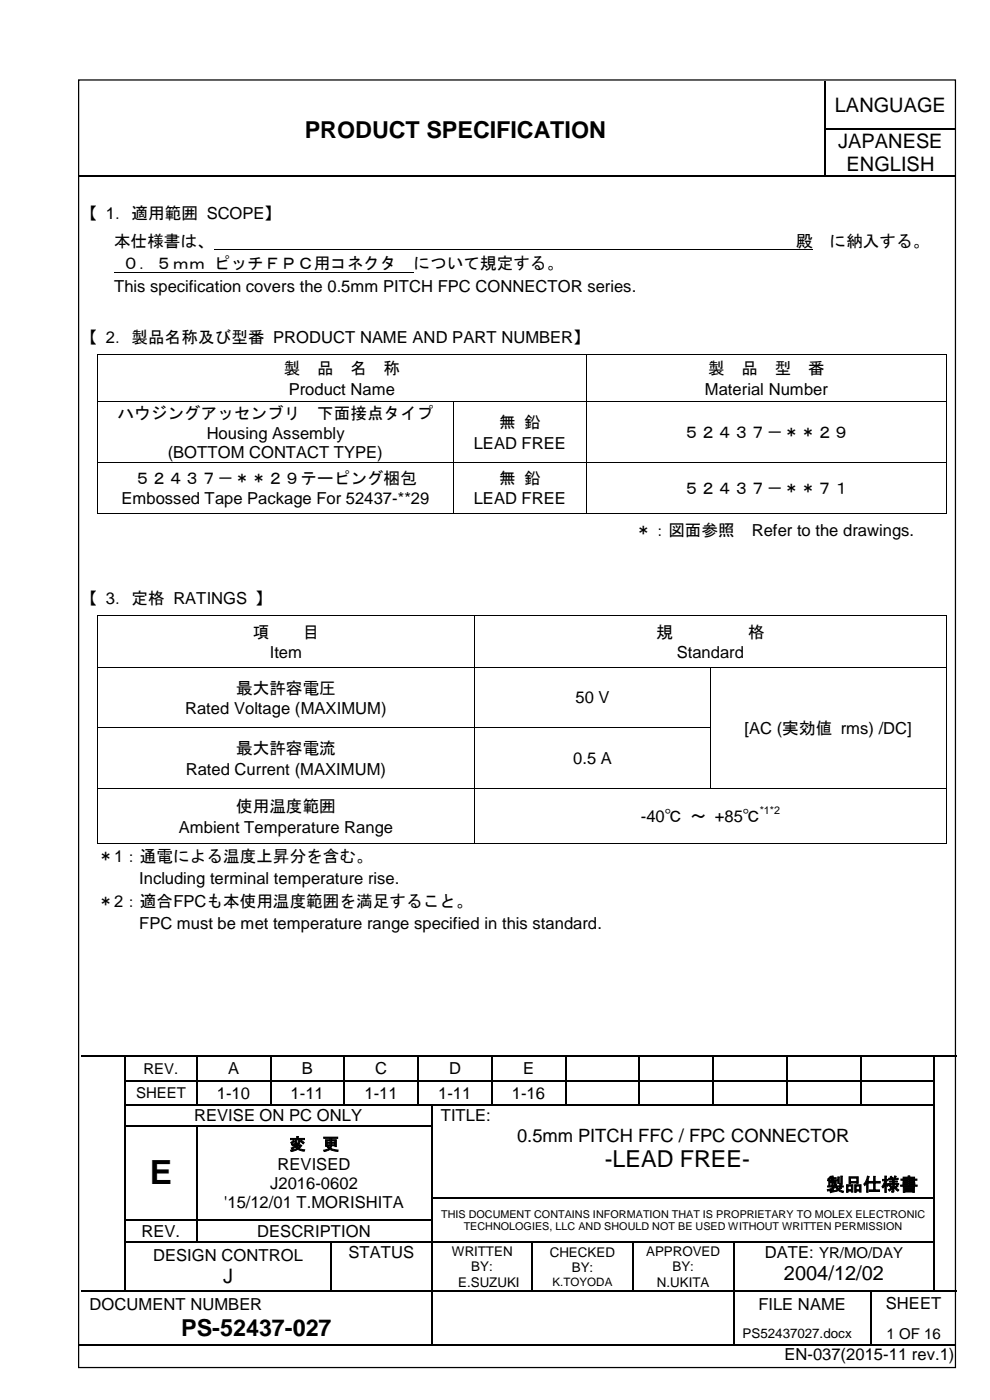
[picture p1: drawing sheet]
<svg xmlns="http://www.w3.org/2000/svg" width="210mm" height="297mm" viewBox="0 0 210 297" stroke-linecap="round" stroke-linejoin="round" font-family="sans-serif">
<defs><g id="words">
<text font-size="7.1" x="31.8" y="251.3">E</text>
<g font-size="5">
<text x="64.6" y="29.3">PRODUCT SPECIFICATION</text>
<text x="128.2" y="247.7">-LEAD FREE-</text>
<text x="38.4" y="283.4">PS-52437-027</text>
</g>
<g font-size="4.2">
<text x="177" y="23.7">LANGUAGE</text>
<text x="177.7" y="31.4">JAPANESE</text>
<text x="179.5" y="36.3">ENGLISH</text>
<text x="47.3" y="272.3">J</text>
<text x="166.2" y="271.6">2004/12/02</text>
</g>
<g font-size="3.9">
<text x="109.6" y="242.3">0.5mm PITCH FFC / FPC CONNECTOR</text>
<text x="175.2" y="252.6">製品仕様書</text>
</g>
<g font-size="3.5">
<text x="17.1" y="46.4">【 1．適用範囲 SCOPE】</text>
<text x="24.2" y="52.4">本仕様書は、</text>
<text x="168.8" y="52.4">殿</text>
<text x="175.9" y="52.4">に納入する。</text>
<text x="26" y="57.2">０．５ｍｍ ピッチＦＰＣ用コネクタ</text>
<text x="87.7" y="57.2">について規定する。</text>
<text x="24.2" y="61.9">This specification covers the 0.5mm PITCH FPC CONNECTOR series.</text>
<text x="17.1" y="72.7">【 2．製品名称及び型番 PRODUCT NAME AND PART NUMBER】</text>
<text x="60.2" y="79.4">製</text>
<text x="61.2" y="83.7">Product Name</text>
<text x="67.2" y="79.4">品</text>
<text x="74.3" y="79.4">名</text>
<text x="81.3" y="79.4">称</text>
<text x="149.5" y="83.7">Material Number</text>
<text x="150.1" y="79.4">製</text>
<text x="157.2" y="79.4">品</text>
<text x="164.3" y="79.4">型</text>
<text x="171.3" y="79.4">番</text>
<text x="24.9" y="88.9">ハウジングアッセンブリ</text>
<text x="67.2" y="88.9">下面接点タイプ</text>
<text x="43.8" y="93.2">Housing Assembly</text>
<text x="100.4" y="95.2">LEAD FREE</text>
<text x="105.9" y="90.9">無 鉛</text>
<text x="144.8" y="92.9">５２４３７－＊＊２９</text>
<text x="35.6" y="97.2">(BOTTOM CONTACT TYPE)</text>
<text x="25.7" y="107">Embossed Tape Package For 52437-**29</text>
<text x="28.4" y="102.7">５２４３７－＊＊２９テーピング梱包</text>
<text x="100.4" y="107">LEAD FREE</text>
<text x="105.9" y="102.7">無 鉛</text>
<text x="144.8" y="104.8">５２４３７－＊＊７１</text>
<text x="134.6" y="113.8">＊：図面参照</text>
<text x="159.4" y="113.8">Refer to the drawings.</text>
<text x="17.1" y="128.2">【 3．定格 RATINGS 】</text>
<text x="53.6" y="135.4">項</text>
<text x="64.2" y="135.4">目</text>
<text x="139.2" y="135.4">規</text>
<text x="158.6" y="135.4">格</text>
<text x="57.2" y="139.6">Item</text>
<text x="143.5" y="139.6">Standard</text>
<text x="50" y="147.3">最大許容電圧</text>
<text x="122" y="149.2">50 V</text>
<text x="39.3" y="151.5">Rated Voltage (MAXIMUM)</text>
<text x="157.9" y="155.7">[AC (実効値 rms) /DC]</text>
<text x="50" y="160">最大許容電流</text>
<text x="39.4" y="164.3">Rated Current (MAXIMUM)</text>
<text x="121.5" y="162">0.5 A</text>
<text x="50" y="172.4">使用温度範囲</text>
<text x="37.9" y="176.6">Ambient Temperature Range</text>
<text x="135.9" y="174.4">-40℃ ～ +85℃</text>
<text x="20.7" y="182.8">＊1：通電による温度上昇分を含む。</text>
<text x="29.5" y="187.6">Including terminal temperature rise.</text>
<text x="20.7" y="192.4">＊2：適合FPCも本使用温度範囲を満足すること。</text>
<text x="29.5" y="197.2">FPC must be met temperature range specified in this standard.</text>
<text x="48.4" y="227.9">A</text>
<text x="64" y="227.9">B</text>
<text x="79.6" y="227.9">C</text>
<text x="95.2" y="227.9">D</text>
<text x="110.9" y="227.9">E</text>
<text x="46" y="233.1">1-10</text>
<text x="61.6" y="233.1">1-11</text>
<text x="77.3" y="233.1">1-11</text>
<text x="92.9" y="233.1">1-11</text>
<text x="108.5" y="233.1">1-16</text>
<text x="41.2" y="237.9">REVISE ON PC ONLY</text>
<text x="93.4" y="237.9">TITLE:</text>
<text x="61.3" y="244">変</text>
<text x="68.4" y="244">更</text>
<text x="58.9" y="248.2">REVISED</text>
<text x="47.5" y="256.3">'15/12/01 T.MORISHITA</text>
<text x="57.3" y="252.3">J2016-0602</text>
<text x="30" y="262.4">REV.</text>
<text x="54.5" y="262.4">DESCRIPTION</text>
<text x="32.5" y="267.6">DESIGN CONTROL</text>
<text x="73.9" y="266.9">STATUS</text>
<text x="162.1" y="266.9">DATE: YR/MO/DAY</text>
<text x="19" y="278">DOCUMENT NUMBER</text>
<text x="160.8" y="278">FILE NAME</text>
<text x="187.8" y="277.8">SHEET</text>
<text x="166.3" y="288.6">EN-037(2015-11 rev.1)</text>
</g>
<g font-size="3.2">
<text x="30.4" y="227.8">REV.</text>
<text x="28.8" y="233">SHEET</text>
<text x="188" y="284">1 OF 16</text>
</g>
<g font-size="2.8">
<text x="95.8" y="266.5">WRITTEN</text>
<text x="99.9" y="269.7">BY:</text>
<text x="116.6" y="266.7">CHECKED</text>
<text x="121.2" y="270">BY:</text>
<text x="137" y="266.5">APPROVED</text>
<text x="142.6" y="269.7">BY:</text>
<text x="97.1" y="273">E.SUZUKI</text>
<text x="139.3" y="273">N.UKITA</text>
<text x="157.4" y="283.8">PS52437027.docx</text>
</g>
<text font-size="2.5" x="117.1" y="272.9">K.TOYODA</text>
<g font-size="2.3">
<text x="161.1" y="172.6">*1*2</text>
<text x="93.5" y="258.4">THIS DOCUMENT CONTAINS INFORMATION THAT IS PROPRIETARY TO MOLEX ELECTRONIC</text>
<text x="98.3" y="261">TECHNOLOGIES, LLC AND SHOULD NOT BE USED WITHOUT WRITTEN PERMISSION</text>
</g>
</g></defs>
<g fill="none" stroke="#000" stroke-width=".25">
<path d="M175 17.1v10.2M16.8 37.3h158.1M175 27.5v9.7M175.1 27.4h27.5M175.1 37.3h27.5M17.1 224.1h9.3M26.5 224.2v4.9M26.5 229.4v5M26.5 234.6v4.1M26.5 238.9v4.8M26.6 224.1h15M26.6 229.3h15"/>
<path d="M26.6 234.5h15M26.6 238.8h15M41.7 224.2v4.9M41.7 229.4v5M41.7 238.9v4.8M41.9 224.1h15.3M41.9 229.3h15.3M41.9 234.5h15.3M41.9 238.8h49.5M57.4 224.2v4.9M57.4 229.4v5M57.5 224.1h15.4"/>
<path d="M57.5 229.3h15.4M57.5 234.5h15.4M73 224.2v4.9M73 229.4v5M73.1 224.1h15.4M73.1 229.3h15.4M73.1 234.5h15.4M88.7 224.2v4.9M88.7 229.4v5M88.8 224.1h15.4M88.8 229.3h15.4M88.8 234.5h2.6"/>
<path d="M91.5 234.6v4.1M91.5 238.9v4.8M91.7 234.5h12.5M104.3 224.2v4.9M104.3 229.4v5M104.4 224.1h15.4M104.4 229.3h15.4M104.4 234.5h15.4M119.9 224.2v4.9M119.9 229.4v5M120 224.1h15.4M120 229.3h15.4"/>
<path d="M120 234.5h15.4M135.6 224.2v4.9M135.6 229.4v5M135.7 224.1h15.4M135.7 229.3h15.4M135.7 234.5h15.4M151.2 224.2v4.9M151.2 229.4v5M151.3 224.1h15.4M151.3 229.3h15.4M151.3 234.5h15.4M166.8 224.2v4.9"/>
<path d="M166.8 229.4v5M167 224.1h15.3M167 229.3h15.3M167 234.5h15.3M182.4 224.2v4.9M182.4 229.4v5M182.6 224.1h15.4M182.6 229.3h15.4M182.6 234.5h15.4M198.1 224.2v4.9M198.1 229.4v5M198.1 234.6v4.1"/>
<path d="M198.1 238.9v4.8M198.2 224.1h4.5M26.5 244v4.9M26.5 249.1v4.9M26.5 254.3v4.3M26.5 258.9v4.5M26.6 258.7h15M41.7 244v4.9M41.7 249.1v4.9M41.7 254.3v4.3M41.7 258.9v4.5M41.9 258.7h49.5"/>
<path d="M91.5 244v4.9M91.5 249.1v4.9M91.5 254.3v4.3M91.5 258.9v4.5M91.7 254.2h106.3M198.1 244v4.9M198.1 249.1v4.9M198.1 254.3v4.3M198.1 258.9v4.5M17.1 274h9.3M26.5 263.7v5.1M26.5 269v4.8"/>
<path d="M26.6 263.6h15M26.6 274h43.5M41.9 263.6h28.2M70.2 263.7v5.1M70.2 269v4.8M70.3 263.6h21.1M70.3 274h21.1M91.5 263.7v5.1M91.5 269v4.8M91.5 274.1v11M91.7 263.6h21M91.7 274h21"/>
<path d="M112.8 263.7v5.1M112.8 269v4.8M113 263.6h21.1M113 274h21.1M134.2 263.7v5.1M134.2 269v4.8M134.3 263.6h21.1M134.3 274h21.1M155.5 263.7v5.1M155.5 269v4.8M155.5 274.1v11M155.7 263.6h42.3"/>
<path d="M155.7 274h28.9M184.7 274.1v11M184.8 274h13.2M198.1 263.7v5.1M198.1 269v4.8M198.2 274h4.5M16.8 285.2h74.6M91.7 285.2h63.7M155.7 285.2h28.9M184.8 285.2h17.9"/>
</g>
<g fill="#000">
<path d="M174.9 27.3h.2v.2h-.2z" fill-rule="evenodd"/>
<path d="M174.9 37.2h.2v.3h-.2z" fill-rule="evenodd"/>
<path d="M26.4 223.9h.2v.3h-.2z" fill-rule="evenodd"/>
<path d="M26.4 229.1h.2v.3h-.2z" fill-rule="evenodd"/>
<path d="M26.4 234.4h.2v.2h-.2z" fill-rule="evenodd"/>
<path d="M26.4 238.7h.2v.2h-.2z" fill-rule="evenodd"/>
<path d="M41.6 223.9h.3v.3h-.3z" fill-rule="evenodd"/>
<path d="M41.6 229.1h.3v.3h-.3z" fill-rule="evenodd"/>
<path d="M41.6 234.4h.3v.2h-.3z" fill-rule="evenodd"/>
<path d="M41.6 238.7h.3v.2h-.3z" fill-rule="evenodd"/>
<path d="M57.2 223.9h.3v.3h-.3z" fill-rule="evenodd"/>
<path d="M57.2 229.1h.3v.3h-.3z" fill-rule="evenodd"/>
<path d="M57.2 234.4h.3v.2h-.3z" fill-rule="evenodd"/>
<path d="M72.9 223.9h.2v.3h-.2z" fill-rule="evenodd"/>
<path d="M72.9 229.1h.2v.3h-.2z" fill-rule="evenodd"/>
<path d="M72.9 234.4h.2v.2h-.2z" fill-rule="evenodd"/>
<path d="M88.5 223.9h.3v.3h-.3z" fill-rule="evenodd"/>
<path d="M88.5 229.1h.3v.3h-.3z" fill-rule="evenodd"/>
<path d="M88.5 234.4h.3v.2h-.3z" fill-rule="evenodd"/>
<path d="M91.4 234.4h.3v.2h-.3z" fill-rule="evenodd"/>
<path d="M91.4 238.7h.3v.2h-.3z" fill-rule="evenodd"/>
<path d="M104.2 223.9h.2v.3h-.2z" fill-rule="evenodd"/>
<path d="M104.2 229.1h.2v.3h-.2z" fill-rule="evenodd"/>
<path d="M104.2 234.4h.2v.2h-.2z" fill-rule="evenodd"/>
<path d="M119.8 223.9h.2v.3h-.2z" fill-rule="evenodd"/>
<path d="M119.8 229.1h.2v.3h-.2z" fill-rule="evenodd"/>
<path d="M119.8 234.4h.2v.2h-.2z" fill-rule="evenodd"/>
<path d="M135.4 223.9h.3v.3h-.3z" fill-rule="evenodd"/>
<path d="M135.4 229.1h.3v.3h-.3z" fill-rule="evenodd"/>
<path d="M135.4 234.4h.3v.2h-.3z" fill-rule="evenodd"/>
<path d="M151.1 223.9h.2v.3h-.2z" fill-rule="evenodd"/>
<path d="M151.1 229.1h.2v.3h-.2z" fill-rule="evenodd"/>
<path d="M151.1 234.4h.2v.2h-.2z" fill-rule="evenodd"/>
<path d="M166.7 223.9h.3v.3h-.3z" fill-rule="evenodd"/>
<path d="M166.7 229.1h.3v.3h-.3z" fill-rule="evenodd"/>
<path d="M166.7 234.4h.3v.2h-.3z" fill-rule="evenodd"/>
<path d="M182.3 223.9h.3v.3h-.3z" fill-rule="evenodd"/>
<path d="M182.3 229.1h.3v.3h-.3z" fill-rule="evenodd"/>
<path d="M182.3 234.4h.3v.2h-.3z" fill-rule="evenodd"/>
<path d="M198 223.9h.2v.3h-.2z" fill-rule="evenodd"/>
<path d="M198 229.1h.2v.3h-.2z" fill-rule="evenodd"/>
<path d="M198 234.4h.2v.2h-.2z" fill-rule="evenodd"/>
<path d="M198 238.7h.2v.2h-.2z" fill-rule="evenodd"/>
<path d="M26.4 243.7h.2v.3h-.2z" fill-rule="evenodd"/>
<path d="M26.4 248.9h.2v.2h-.2z" fill-rule="evenodd"/>
<path d="M26.4 254h.2v.3h-.2z" fill-rule="evenodd"/>
<path d="M26.4 258.6h.2v.3h-.2z" fill-rule="evenodd"/>
<path d="M41.6 243.7h.3v.3h-.3z" fill-rule="evenodd"/>
<path d="M41.6 248.9h.3v.2h-.3z" fill-rule="evenodd"/>
<path d="M41.6 254h.3v.3h-.3z" fill-rule="evenodd"/>
<path d="M41.6 258.6h.3v.3h-.3z" fill-rule="evenodd"/>
<path d="M91.4 243.7h.3v.3h-.3z" fill-rule="evenodd"/>
<path d="M91.4 248.9h.3v.2h-.3z" fill-rule="evenodd"/>
<path d="M91.4 254h.3v.3h-.3z" fill-rule="evenodd"/>
<path d="M91.4 258.6h.3v.3h-.3z" fill-rule="evenodd"/>
<path d="M198 243.7h.2v.3h-.2z" fill-rule="evenodd"/>
<path d="M198 248.9h.2v.2h-.2z" fill-rule="evenodd"/>
<path d="M198 254h.2v.3h-.2z" fill-rule="evenodd"/>
<path d="M198 258.6h.2v.3h-.2z" fill-rule="evenodd"/>
<path d="M26.4 263.4h.2v.3h-.2z" fill-rule="evenodd"/>
<path d="M26.4 268.8h.2v.2h-.2z" fill-rule="evenodd"/>
<path d="M26.4 273.8h.2v.3h-.2z" fill-rule="evenodd"/>
<path d="M41.6 263.4h.3v.3h-.3z" fill-rule="evenodd"/>
<path d="M70.1 263.4h.2v.3h-.2z" fill-rule="evenodd"/>
<path d="M70.1 268.8h.2v.2h-.2z" fill-rule="evenodd"/>
<path d="M70.1 273.8h.2v.3h-.2z" fill-rule="evenodd"/>
<path d="M91.4 263.4h.3v.3h-.3z" fill-rule="evenodd"/>
<path d="M91.4 268.8h.3v.2h-.3z" fill-rule="evenodd"/>
<path d="M91.4 273.8h.3v.3h-.3z" fill-rule="evenodd"/>
<path d="M112.7 263.4h.3v.3h-.3z" fill-rule="evenodd"/>
<path d="M112.7 268.8h.3v.2h-.3z" fill-rule="evenodd"/>
<path d="M112.7 273.8h.3v.3h-.3z" fill-rule="evenodd"/>
<path d="M134.1 263.4h.2v.3h-.2z" fill-rule="evenodd"/>
<path d="M134.1 268.8h.2v.2h-.2z" fill-rule="evenodd"/>
<path d="M134.1 273.8h.2v.3h-.2z" fill-rule="evenodd"/>
<path d="M155.4 263.4h.3v.3h-.3z" fill-rule="evenodd"/>
<path d="M155.4 268.8h.3v.2h-.3z" fill-rule="evenodd"/>
<path d="M155.4 273.8h.3v.3h-.3z" fill-rule="evenodd"/>
<path d="M184.6 273.8h.2v.3h-.2z" fill-rule="evenodd"/>
<path d="M198 263.4h.2v.3h-.2z" fill-rule="evenodd"/>
<path d="M198 268.8h.2v.2h-.2z" fill-rule="evenodd"/>
<path d="M198 273.8h.2v.3h-.2z" fill-rule="evenodd"/>
<path d="M91.4 285.1h.3v.3h-.3z" fill-rule="evenodd"/>
<path d="M155.4 285.1h.3v.3h-.3z" fill-rule="evenodd"/>
<path d="M184.6 285.1h.2v.3h-.2z" fill-rule="evenodd"/>
</g>
<path d="M16.7 17h185.9v273.1h-185.9z" fill="none" stroke="#000" stroke-width=".26"/>
<path d="M62.1 23.4h69.7v9.7h-69.7z" fill-rule="evenodd" fill="#fff"/>
<g fill="none" stroke="#000" stroke-width=".21">
<path d="M24.2 57.7h63.5M45.4 53h126.9M20.6 75.3v9.8M20.7 75.2h103.6M124.4 75.3v9.8M124.4 75.2h76.1M200.6 75.3v9.8M20.6 85.3v12.7M20.6 98.1v10.7M20.7 85.2h75.4M20.7 98.1h75.4M96.2 85.3v12.7"/>
<path d="M96.2 98.1v10.7M96.2 85.2h28.1M96.2 98.1h28.1M124.4 85.3v12.7M124.4 98.1v10.7M124.4 85.2h76.1M124.4 98.1h76.1M200.6 85.3v12.7M200.6 98.1v10.7M20.7 108.9h75.4M96.2 108.9h28.1M124.4 108.9h76.1"/>
<path d="M20.6 130.7v10.8M20.7 130.6h79.9M100.6 130.7v10.8M100.7 130.6h99.8M200.6 130.7v10.8M20.6 141.7v12.6M20.6 154.5v12.6M20.7 141.6h79.9M20.7 154.4h79.9M100.6 141.7v12.6M100.6 154.5v12.6M100.7 141.6h49.8"/>
<path d="M100.7 154.4h49.8M150.6 141.7v12.6M150.6 154.5v12.6M150.7 141.6h49.8M200.6 141.7v12.6M200.6 154.5v12.6M20.6 167.3v11.7M20.7 167.2h79.9M20.7 179.1h79.9M100.6 167.3v11.7M100.7 167.2h49.8M100.7 179.1h99.8"/>
<path d="M150.7 167.2h49.8M200.6 167.3v11.7"/>
</g>
<g fill="#000">
<path d="M20.5 75.1h.2v.2h-.2z" fill-rule="evenodd"/>
<path d="M20.5 75.1h.2v.2h-.2z" fill-rule="evenodd"/>
<path d="M124.3 75.1h.1v.2h-.1z" fill-rule="evenodd"/>
<path d="M200.5 75.1h.2v.2h-.2z" fill-rule="evenodd"/>
<path d="M200.5 75.1h.2v.2h-.2z" fill-rule="evenodd"/>
<path d="M20.5 85.1h.2v.2h-.2z" fill-rule="evenodd"/>
<path d="M20.5 98h.2v.1h-.2z" fill-rule="evenodd"/>
<path d="M96.1 85.1h.1v.2h-.1z" fill-rule="evenodd"/>
<path d="M96.1 98h.1v.1h-.1z" fill-rule="evenodd"/>
<path d="M124.3 85.1h.1v.2h-.1z" fill-rule="evenodd"/>
<path d="M124.3 98h.1v.1h-.1z" fill-rule="evenodd"/>
<path d="M200.5 85.1h.2v.2h-.2z" fill-rule="evenodd"/>
<path d="M200.5 98h.2v.1h-.2z" fill-rule="evenodd"/>
<path d="M20.5 108.8h.2v.1h-.2z" fill-rule="evenodd"/>
<path d="M20.5 108.8h.2v.1h-.2z" fill-rule="evenodd"/>
<path d="M96.1 108.8h.1v.1h-.1z" fill-rule="evenodd"/>
<path d="M124.3 108.8h.1v.1h-.1z" fill-rule="evenodd"/>
<path d="M200.5 108.8h.2v.1h-.2z" fill-rule="evenodd"/>
<path d="M200.5 108.8h.2v.1h-.2z" fill-rule="evenodd"/>
<path d="M20.5 130.5h.2v.2h-.2z" fill-rule="evenodd"/>
<path d="M20.5 130.5h.2v.2h-.2z" fill-rule="evenodd"/>
<path d="M100.6 130.5h.1v.2h-.1z" fill-rule="evenodd"/>
<path d="M200.5 130.5h.2v.2h-.2z" fill-rule="evenodd"/>
<path d="M200.5 130.5h.2v.2h-.2z" fill-rule="evenodd"/>
<path d="M20.5 141.5h.2v.2h-.2z" fill-rule="evenodd"/>
<path d="M20.5 154.3h.2v.2h-.2z" fill-rule="evenodd"/>
<path d="M100.6 141.5h.1v.2h-.1z" fill-rule="evenodd"/>
<path d="M100.6 154.3h.1v.2h-.1z" fill-rule="evenodd"/>
<path d="M150.5 141.5h.2v.2h-.2z" fill-rule="evenodd"/>
<path d="M150.5 154.3h.2v.2h-.2z" fill-rule="evenodd"/>
<path d="M200.5 141.5h.2v.2h-.2z" fill-rule="evenodd"/>
<path d="M200.5 154.3h.2v.2h-.2z" fill-rule="evenodd"/>
<path d="M20.5 167.1h.2v.2h-.2z" fill-rule="evenodd"/>
<path d="M20.5 179h.2v.1h-.2z" fill-rule="evenodd"/>
<path d="M20.5 179h.2v.1h-.2z" fill-rule="evenodd"/>
<path d="M100.6 167.1h.1v.2h-.1z" fill-rule="evenodd"/>
<path d="M100.6 179h.1v.1h-.1z" fill-rule="evenodd"/>
<path d="M150.5 167.1h.2v.2h-.2z" fill-rule="evenodd"/>
<path d="M200.5 167.1h.2v.2h-.2z" fill-rule="evenodd"/>
<path d="M200.5 179h.2v.1h-.2z" fill-rule="evenodd"/>
<path d="M200.5 179h.2v.1h-.2z" fill-rule="evenodd"/>
</g>
<use href="#words"/>
</svg>
